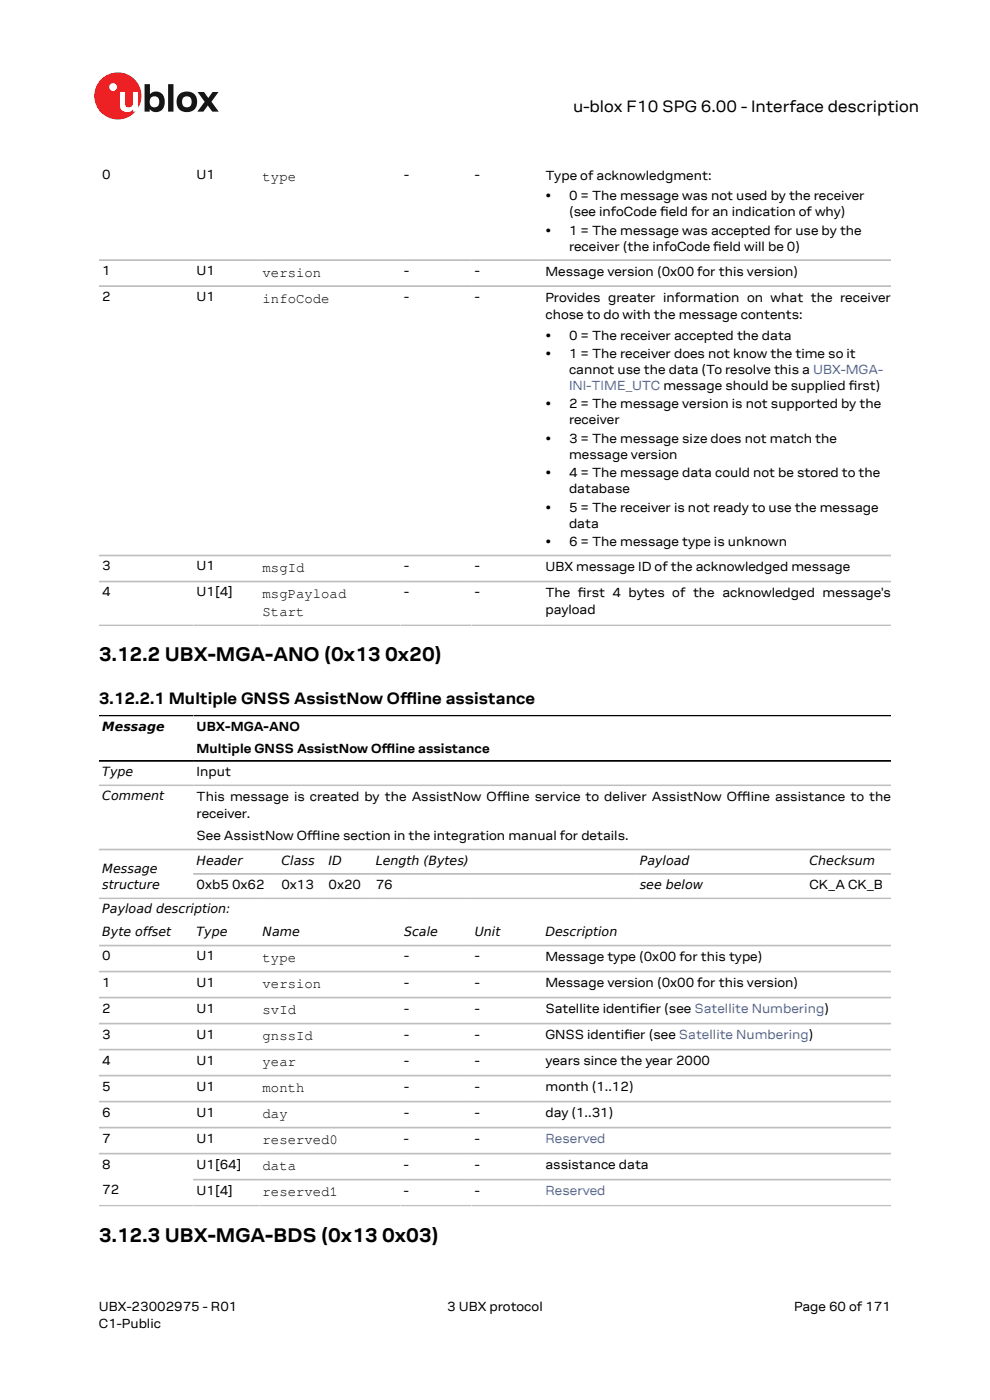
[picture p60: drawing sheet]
<svg xmlns="http://www.w3.org/2000/svg" width="210mm" height="297mm" viewBox="0 0 210 297" stroke-linecap="round" stroke-linejoin="round" font-family="sans-serif">
<defs><g id="words">
<g font-size="4.2">
<text x="21" y="140.3">3.12.2 UBX-MGA-ANO (0x13 0x20)</text>
<text x="21" y="263.4">3.12.3 UBX-MGA-BDS (0x13 0x03)</text>
</g>
<g font-size="3.5">
<text x="121.6" y="23.7">u-blox F10 SPG 6.00 - Interface description</text>
<text x="21" y="149.4">3.12.2.1 Multiple GNSS AssistNow Ofine assistance</text>
<text x="84.9" y="149.4">f</text>
<text x="84.9" y="149.4">l</text>
</g>
<g font-size="3">
<text x="55.7" y="38.4">type</text>
<text x="55.7" y="58.7">version</text>
<text x="55.7" y="64.2">infoCode</text>
<text x="55.7" y="121.4">msgId</text>
<text x="55.7" y="126.9">msgPayload</text>
<text x="55.7" y="130.7">Start</text>
<text x="55.7" y="204.1">type</text>
<text x="55.7" y="209.6">version</text>
<text x="55.7" y="215.2">svId</text>
<text x="55.7" y="220.7">gnssId</text>
<text x="55.7" y="226.2">year</text>
<text x="55.7" y="231.7">month</text>
<text x="55.7" y="237.2">day</text>
<text x="55.7" y="242.8">reserved0</text>
<text x="55.7" y="248.3">data</text>
<text x="55.7" y="253.8">reserved1</text>
</g>
<g font-size="2.8">
<text x="21.7" y="38">0</text>
<text x="41.7" y="38">U1</text>
<text x="85.7" y="38">-</text>
<text x="100.7" y="38">-</text>
<text x="115.7" y="38.1">Type of acknowledgment:</text>
<text x="115.7" y="42.5">•</text>
<text x="120.7" y="42.5">0 = The message was not used by the receiver</text>
<text x="120.7" y="45.9">(see infoCode feld for an indication of why)</text>
<text x="140" y="45.9">i</text>
<text x="115.7" y="49.8">•</text>
<text x="120.7" y="49.8">1 = The message was accepted for use by the</text>
<text x="120.7" y="53.2">receiver (the infoCode feld will be 0)</text>
<text x="151.3" y="53.2">i</text>
<text x="21.7" y="58.3">1</text>
<text x="41.7" y="58.3">U1</text>
<text x="85.7" y="58.3">-</text>
<text x="100.7" y="58.3">-</text>
<text x="115.7" y="58.5">Message version (0x00 for this version)</text>
<text x="21.7" y="63.9">2</text>
<text x="41.7" y="63.9">U1</text>
<text x="85.7" y="63.9">-</text>
<text x="100.7" y="63.9">-</text>
<text x="115.7" y="64">Provides greater information on what the receiver</text>
<text x="115.7" y="67.7">chose to do with the message contents:</text>
<text x="115.7" y="72">•</text>
<text x="115.7" y="76">•</text>
<text x="120.7" y="72">0 = The receiver accepted the data</text>
<text x="120.7" y="76">1 = The receiver does not know the time so it</text>
<text x="120.7" y="79.4">cannot use the data (To resolve this a UBX-MGA-</text>
<text x="180" y="82.7">i</text>
<text x="115.7" y="86.7">•</text>
<text x="120.7" y="86.7">2 = The message version is not supported by the</text>
<text x="115.7" y="94">•</text>
<text x="120.7" y="90">receiver</text>
<text x="120.7" y="94">3 = The message size does not match the</text>
<text x="115.7" y="101.3">•</text>
<text x="120.7" y="97.3">message version</text>
<text x="120.7" y="101.3">4 = The message data could not be stored to the</text>
<text x="120.7" y="104.6">database</text>
<text x="115.7" y="108.6">•</text>
<text x="120.7" y="108.6">5 = The receiver is not ready to use the message</text>
<text x="120.7" y="111.9">data</text>
<text x="115.7" y="115.9">•</text>
<text x="120.7" y="115.9">6 = The message type is unknown</text>
<text x="21.7" y="121">3</text>
<text x="41.7" y="121">U1</text>
<text x="85.7" y="121">-</text>
<text x="100.7" y="121">-</text>
<text x="115.7" y="121.2">UBX message ID of the acknowledged message</text>
<text x="21.7" y="126.5">4</text>
<text x="41.7" y="126.5">U1[4]</text>
<text x="85.7" y="126.5">-</text>
<text x="100.7" y="126.5">-</text>
<text x="115.7" y="126.7">The frst 4 bytes of the acknowledged message's</text>
<text x="115.7" y="130.3">payload</text>
<text x="122.6" y="126.7">i</text>
<text x="41.7" y="155.1">UBX-MGA-ANO</text>
<text x="41.7" y="159.7">Multiple GNSS AssistNow Ofine assistance</text>
<text x="81" y="159.7">f</text>
<text x="81" y="159.7">l</text>
<text x="41.7" y="164.6">Input</text>
<text x="41.7" y="169.9">This message is created by the AssistNow Ofine service to deliver AssistNow Ofine assistance to the</text>
<text x="41.7" y="173.6">receiver.</text>
<text x="105.4" y="169.9">f</text>
<text x="105.4" y="169.9">l</text>
<text x="156.4" y="169.9">f</text>
<text x="156.4" y="169.9">l</text>
<text x="41.7" y="178.1">See AssistNow Ofine section in the integration manual for details.</text>
<text x="65.2" y="178.1">f</text>
<text x="65.2" y="178.1">l</text>
<text x="41.7" y="188.6">0xb5 0x62</text>
<text x="59.7" y="188.6">0x13</text>
<text x="69.7" y="188.6">0x20</text>
<text x="79.7" y="188.6">76</text>
<text x="171.7" y="188.6">CK_A CK_B</text>
<text x="21.7" y="203.8">0</text>
<text x="41.7" y="203.8">U1</text>
<text x="85.7" y="203.8">-</text>
<text x="100.7" y="203.8">-</text>
<text x="115.7" y="203.9">Message type (0x00 for this type)</text>
<text x="21.7" y="209.3">1</text>
<text x="41.7" y="209.3">U1</text>
<text x="85.7" y="209.3">-</text>
<text x="100.7" y="209.3">-</text>
<text x="115.7" y="209.4">Message version (0x00 for this version)</text>
<text x="21.7" y="214.8">2</text>
<text x="41.7" y="214.8">U1</text>
<text x="85.7" y="214.8">-</text>
<text x="100.7" y="214.8">-</text>
<text x="115.7" y="214.9">Satellite identifer (see Satellite Numbering)</text>
<text x="135.7" y="214.9">i</text>
<text x="21.7" y="220.3">3</text>
<text x="41.7" y="220.3">U1</text>
<text x="85.7" y="220.3">-</text>
<text x="100.7" y="220.3">-</text>
<text x="115.7" y="220.5">GNSS identif</text>
<text x="132.4" y="220.5">ier (see Satellite Numbering)</text>
<text x="21.7" y="225.8">4</text>
<text x="41.7" y="225.8">U1</text>
<text x="85.7" y="225.8">-</text>
<text x="100.7" y="225.8">-</text>
<text x="115.7" y="226">years since the year 2000</text>
<text x="21.7" y="231.3">5</text>
<text x="41.7" y="231.3">U1</text>
<text x="85.7" y="231.3">-</text>
<text x="100.7" y="231.3">-</text>
<text x="115.7" y="231.5">month (1..12)</text>
<text x="21.7" y="236.9">6</text>
<text x="41.7" y="236.9">U1</text>
<text x="85.7" y="236.9">-</text>
<text x="100.7" y="236.9">-</text>
<text x="115.7" y="237">day (1..31)</text>
<text x="21.7" y="242.4">7</text>
<text x="41.7" y="242.4">U1</text>
<text x="85.7" y="242.4">-</text>
<text x="100.7" y="242.4">-</text>
<text x="21.7" y="247.9">8</text>
<text x="41.7" y="247.9">U1[64]</text>
<text x="85.7" y="247.9">-</text>
<text x="100.7" y="247.9">-</text>
<text x="115.7" y="248">assistance data</text>
<text x="21.7" y="253.2">72</text>
<text x="41.7" y="253.4">U1[4]</text>
<text x="85.7" y="253.4">-</text>
<text x="100.7" y="253.4">-</text>
<text x="21" y="278">UBX-23002975 - R01</text>
<text x="21" y="281.8">C1-Public</text>
<text x="94.9" y="278">3 UBX protocol</text>
<text x="168.4" y="278">Page 60 of 171</text>
</g>
<g font-size="2.8" fill="#4664b4">
<text x="120.7" y="82.7">INI-TIME_UTC message should be supplied frst)</text>
<text x="115.7" y="242.5">Reserved</text>
<text x="115.7" y="253.6">Reserved</text>
</g>
<g font-size="2.7">
<text x="21.7" y="155">Message</text>
<text x="21.7" y="164.6">Type</text>
<text x="21.7" y="169.8">Comment</text>
<text x="21.7" y="185.2">Message</text>
<text x="41.7" y="183.4">Header</text>
<text x="59.7" y="183.4">Class</text>
<text x="69.7" y="183.4">ID</text>
<text x="79.7" y="183.4">Length (Bytes)</text>
<text x="135.7" y="183.4">Payload</text>
<text x="171.7" y="183.4">Checksum</text>
<text x="21.7" y="188.6">structure</text>
<text x="135.7" y="188.6">see below</text>
<text x="21.7" y="193.8">Payload description:</text>
<text x="21.7" y="198.6">Byte offset</text>
<text x="41.7" y="198.6">Type</text>
<text x="55.7" y="198.6">Name</text>
<text x="85.7" y="198.6">Scale</text>
<text x="100.7" y="198.6">Unit</text>
<text x="115.7" y="198.6">Description</text>
</g>
</g></defs>
<circle cx="25" cy="20.4" r="5" fill="#ed2023"/>
<circle cx="24" cy="18.5" r=".83" fill="#fff"/>
<g fill="#151516">
<path d="M35.7 17.9h1.1v5.8h-1.1z"/>
<path d="M41.9 19.5h1.4l.9 1.3 .9-1.3h1.3l-1.6 2.1 1.6 2.1h-1.4l-.9-1.3-1 1.3h-1.2l1.5-2.1z"/>
<path d="M32 20.7a1.17 1.17 0 0 0-.1 1.5 1.17 1.17 0 0 0 1.4 .4 1.16 1.16 0 0 0 .4-1.6 1.16 1.16 0 0 0-1.7-.3zM30.7 17.9h1.1v2.1a1.82 1.82 0 0 1 2.2-.4 1.82 1.82 0 0 1 .9 2 1.83 1.83 0 0 1-1 2 1.83 1.83 0 0 1-2.1-.5v.6h-1.1z"/>
<path d="M38.9 20.7a1.18 1.18 0 0 0-.2 1.5 1.18 1.18 0 0 0 1.5 .4 1.18 1.18 0 0 0 .4-1.5 1.18 1.18 0 0 0-1.5-.5zM37.4 21.6a2.25 2.25 0 0 1 4.5 0 2.25 2.25 0 0 1-4.5 0z"/>
</g>
<path d="M25.4 19.5h1.1v2.5a.84 .84 0 0 0 1 .8 .84 .84 0 0 0 .7-1v-2.3h1.1v4.2h-1.1v-.5a1.59 1.59 0 0 1-1.8 .5 1.59 1.59 0 0 1-1-1.5z" fill="#fff"/>
<g fill="none" stroke="#bebebe" stroke-width=".35">
<path d="M21 55.2h168M21 60.7h168M21 117.8h168M21 123.4h168M21 132.6h168M21 166.6h168M21 180.2h168M21 190.6h168M41 185.4h148M21 200.6h168M21 206.1h168M21 211.6h168"/>
<path d="M21 217.1h168M21 222.7h168M21 228.2h168M21 233.7h168M21 239.2h168M21 244.7h168M21 255.8h168M189 250.3h-148"/>
</g>
<path d="M21 151.8h168M21 161.4h168" fill="none" stroke="#000" stroke-width=".35"/>
<use href="#words"/>
</svg>
